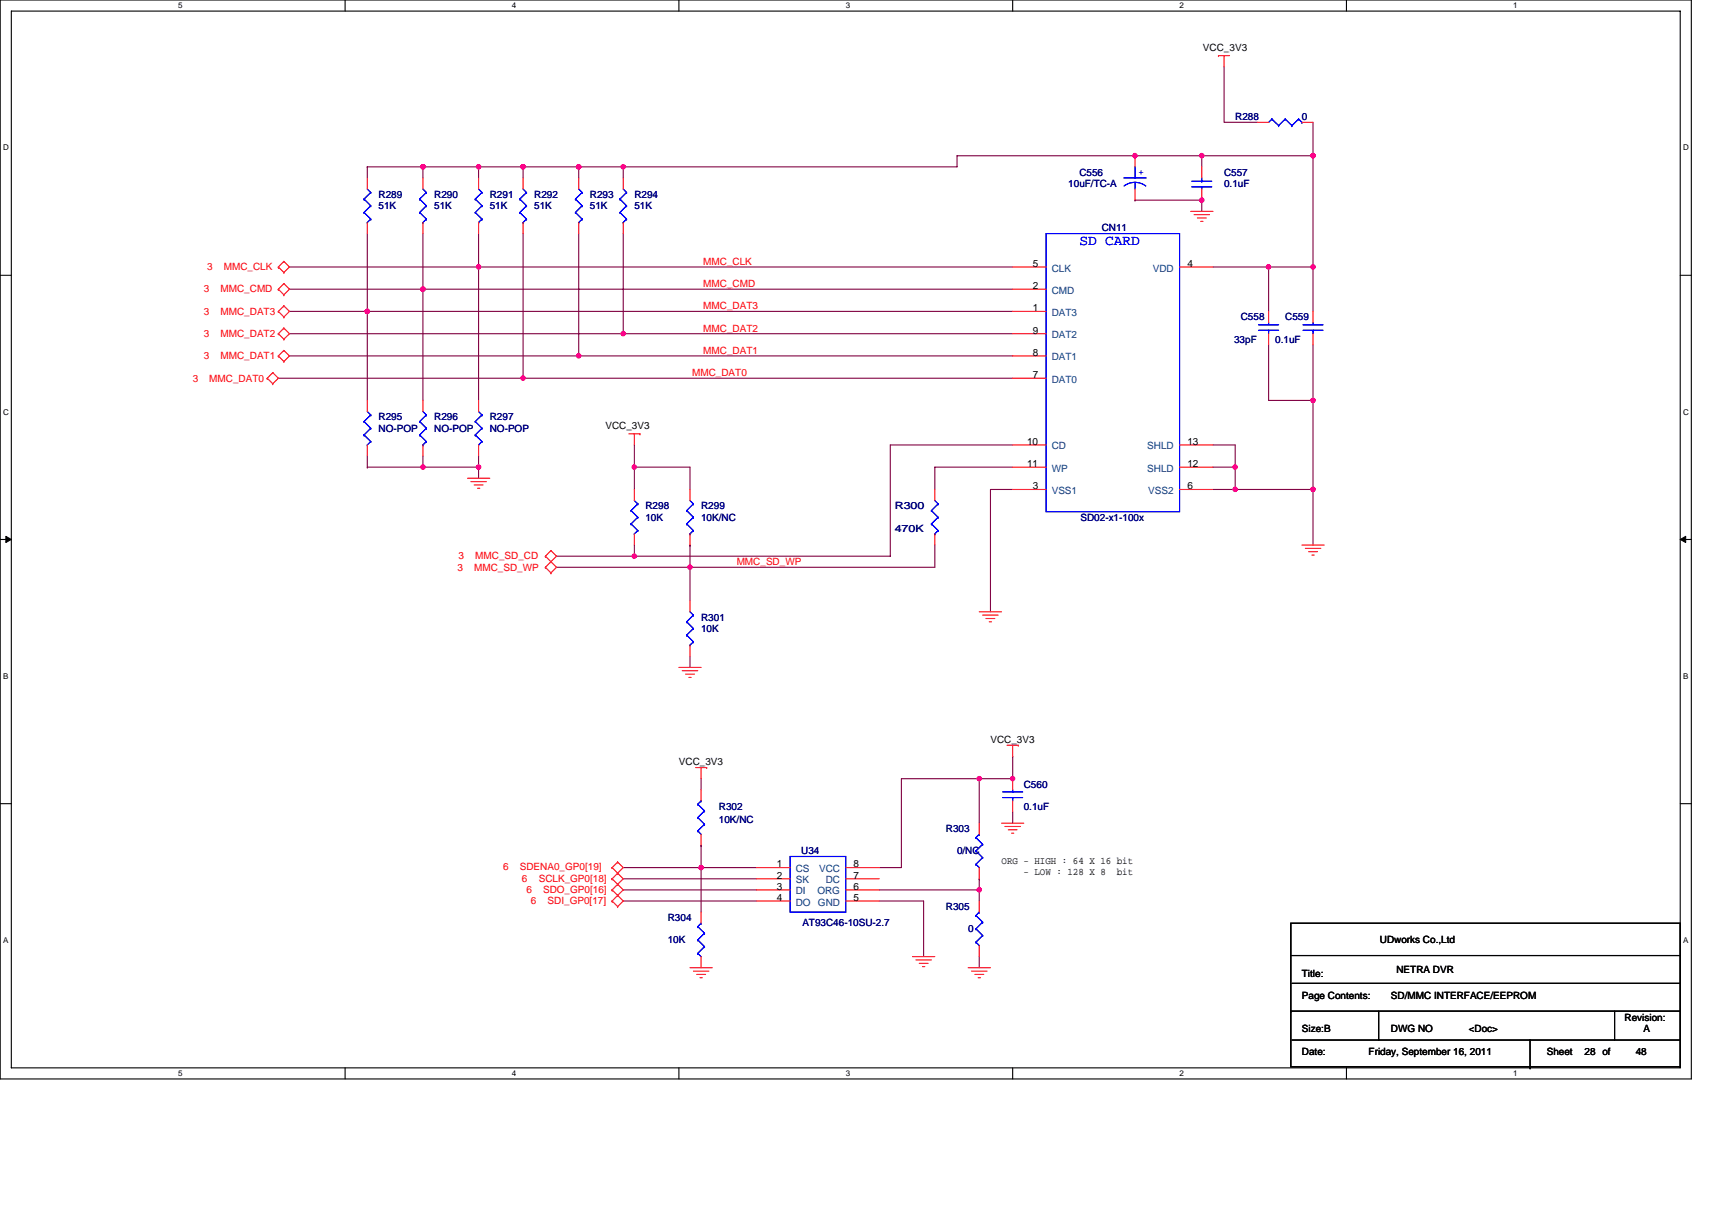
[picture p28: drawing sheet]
<svg xmlns="http://www.w3.org/2000/svg" width="297mm" height="210mm" viewBox="0 0 297 210" stroke-linecap="round" stroke-linejoin="round" font-family="sans-serif">
<defs><g id="words">
<text font-size="2.5" fill="#00f" x="187.3" y="42.5">SD CARD</text>
<g font-size="1.7">
<text x="208.7" y="8.9">VCC_3V3</text>
<text x="179.2" y="46.3">5</text>
<text x="206" y="46.3">4</text>
<text x="179.2" y="50.2">2</text>
<text x="179.2" y="54">1</text>
<text x="179.2" y="57.9">9</text>
<text x="179.2" y="65.6">7</text>
<text x="179.2" y="61.7">8</text>
<text x="105" y="74.5">VCC_3V3</text>
<text x="178.2" y="77.2">10</text>
<text x="206" y="77.2">13</text>
<text x="178.2" y="81">11</text>
<text x="206" y="81">12</text>
<text x="179.2" y="84.9">3</text>
<text x="206" y="84.9">6</text>
<text x="171.8" y="128.9">VCC_3V3</text>
<text x="117.8" y="132.8">VCC_3V3</text>
<text x="134.8" y="150.5">1</text>
<text x="134.8" y="152.5">2</text>
<text x="134.8" y="154.4">3</text>
<text x="148.1" y="150.5">8</text>
<text x="148.1" y="154.4">6</text>
<text x="148.1" y="152.5">7</text>
<text x="173.8" y="150">ORG - HIGH : 64 X 16 bit</text>
<text x="177.6" y="151.8">- LOW : 128 X 8</text>
<text x="193.8" y="151.8">bit</text>
<text x="134.8" y="156.3">4</text>
<text x="148.1" y="156.3">5</text>
<text x="239.4" y="163.7">UDworks Co.,Ltd</text>
<text x="225.9" y="169.5">Title:</text>
<text x="225.9" y="173.4">Page Contents:</text>
<text x="241.3" y="173.4">SD/MMC INTERFACE/EEPROM</text>
<text x="242.3" y="168.9">NETRA DVR</text>
<text x="225.9" y="179.1">Size:B</text>
<text x="241.3" y="179.1">DWG NO</text>
<text x="254.8" y="179.1">&lt;Doc&gt;</text>
<text x="281.9" y="177.2">Revision:</text>
<text x="285.2" y="179.1">A</text>
<text x="225.9" y="183">Date:</text>
<text x="237.5" y="183">Friday, September 16, 2011</text>
<text x="268.4" y="183">Sheet</text>
<text x="274.9" y="183">28 of</text>
<text x="283.8" y="183">48</text>
</g>
<g font-size="1.7" fill="#000080">
<text x="214.3" y="20.8">R288</text>
<text x="225.9" y="20.8">0</text>
<text x="65.7" y="34.4">R289</text>
<text x="75.3" y="34.4">R290</text>
<text x="85" y="34.4">R291</text>
<text x="92.7" y="34.4">R292</text>
<text x="102.3" y="34.4">R293</text>
<text x="110.1" y="34.4">R294</text>
<text x="185.4" y="32.4">10uF/TC-A</text>
<text x="187.3" y="30.5">C556</text>
<text x="212.4" y="30.5">C557</text>
<text x="212.4" y="32.4">0.1uF</text>
<text x="65.7" y="36.3">51K</text>
<text x="75.3" y="36.3">51K</text>
<text x="85" y="36.3">51K</text>
<text x="92.7" y="36.3">51K</text>
<text x="102.3" y="36.3">51K</text>
<text x="110.1" y="36.3">51K</text>
<text x="191.2" y="40.2">CN11</text>
<text x="214.1" y="59.5">33pF</text>
<text x="215.3" y="55.6">C558</text>
<text x="221.3" y="59.5">0.1uF</text>
<text x="223" y="55.6">C559</text>
<text x="65.7" y="73">R295</text>
<text x="65.7" y="74.9">NO-POP</text>
<text x="75.3" y="73">R296</text>
<text x="75.3" y="74.9">NO-POP</text>
<text x="85" y="73">R297</text>
<text x="85" y="74.9">NO-POP</text>
<text x="112" y="88.4">R298</text>
<text x="121.6" y="88.4">R299</text>
<text x="155.2" y="88.4">R300</text>
<text x="112" y="90.3">10K</text>
<text x="121.6" y="90.3">10K/NC</text>
<text x="155.2" y="92.3">470K</text>
<text x="187.5" y="90.3">SD02-x1-100x</text>
<text x="121.6" y="107.7">R301</text>
<text x="121.6" y="109.6">10K</text>
<text x="177.6" y="136.7">C560</text>
<text x="124.7" y="140.5">R302</text>
<text x="124.7" y="142.9">10K/NC</text>
<text x="177.6" y="140.5">0.1uF</text>
<text x="139" y="148.3">U34</text>
<text x="164.1" y="144.4">R303</text>
<text x="166" y="148.3">0/NC</text>
<text x="115.9" y="159.8">R304</text>
<text x="139.2" y="160.6">AT93C46-10SU-2.7</text>
<text x="164.1" y="157.9">R305</text>
<text x="168" y="161.8">0</text>
<text x="115.9" y="163.7">10K</text>
</g>
<text font-size="1.7" fill="#00f" x="197.5" y="30.3">+</text>
<g font-size="1.7" fill="#f00">
<text x="35.9" y="46.9">3</text>
<text x="38.8" y="46.9">MMC_CLK</text>
<text x="122" y="46">MMC_CLK</text>
<text x="35.4" y="50.8">3</text>
<text x="38.3" y="50.8">MMC_CMD</text>
<text x="122" y="49.8">MMC_CMD</text>
<text x="122" y="53.7">MMC_DAT3</text>
<text x="35.4" y="58.5">3</text>
<text x="35.4" y="54.6">3</text>
<text x="38.3" y="58.5">MMC_DAT2</text>
<text x="38.3" y="54.6">MMC_DAT3</text>
<text x="122" y="57.5">MMC_DAT2</text>
<text x="35.4" y="62.4">3</text>
<text x="38.3" y="62.4">MMC_DAT1</text>
<text x="120.1" y="65.3">MMC_DAT0</text>
<text x="122" y="61.4">MMC_DAT1</text>
<text x="33.4" y="66.2">3</text>
<text x="36.3" y="66.2">MMC_DAT0</text>
<text x="79.4" y="99">3</text>
<text x="79.6" y="97.1">3</text>
<text x="82.3" y="99">MMC_SD_WP</text>
<text x="82.5" y="97.1">MMC_SD_CD</text>
<text x="127.8" y="98.1">MMC_SD_WP</text>
<text x="87.3" y="151">6</text>
<text x="90.2" y="151">SDENA0_GP0[19]</text>
<text x="90.6" y="153.1">6</text>
<text x="91.4" y="155">6</text>
<text x="93.5" y="153.1">SCLK_GP0[18]</text>
<text x="94.2" y="155">SDO_GP0[16]</text>
<text x="92.1" y="156.9">6</text>
<text x="95" y="156.9">SDI_GP0[17]</text>
</g>
<g font-size="1.7" fill="#004080">
<text x="182.5" y="47.1">CLK</text>
<text x="200" y="47.1">VDD</text>
<text x="182.5" y="51">CMD</text>
<text x="182.5" y="54.8">DAT3</text>
<text x="182.5" y="58.7">DAT2</text>
<text x="182.5" y="62.5">DAT1</text>
<text x="182.5" y="66.4">DAT0</text>
<text x="182.5" y="78">CD</text>
<text x="199" y="78">SHLD</text>
<text x="182.5" y="81.9">WP</text>
<text x="199" y="81.9">SHLD</text>
<text x="182.5" y="85.7">VSS1</text>
<text x="199.2" y="85.7">VSS2</text>
<text x="138.1" y="151.3">CS</text>
<text x="138.1" y="153.3">SK</text>
<text x="138.1" y="155.2">DI</text>
<text x="141.8" y="155.2">ORG</text>
<text x="142.1" y="151.3">VCC</text>
<text x="143.3" y="153.3">DC</text>
<text x="138.1" y="157.1">DO</text>
<text x="141.9" y="157.1">GND</text>
</g>
<g font-size="1.4">
<text x="30.9" y="1.5">5</text>
<text x="88.8" y="1.5">4</text>
<text x="146.7" y="1.5">3</text>
<text x="204.7" y="1.5">2</text>
<text x="262.6" y="1.5">1</text>
<text x=".5" y="26.1">D</text>
<text x="292" y="26.1">D</text>
<text x=".5" y="71.9">C</text>
<text x="292" y="71.9">C</text>
<text x=".5" y="117.8">B</text>
<text x="292" y="117.8">B</text>
<text x=".5" y="163.6">A</text>
<text x="292" y="163.6">A</text>
<text x="30.9" y="186.8">5</text>
<text x="88.8" y="186.8">4</text>
<text x="146.7" y="186.8">3</text>
<text x="204.7" y="186.8">2</text>
<text x="262.6" y="186.8">1</text>
</g>
</g></defs>
<path d="M0 0h293.5v187.2h-293.5zM2 1.9h289.5v183.4h-289.5z" fill="none" stroke="#000" stroke-width=".19"/>
<g fill="#fff">
<path d="M30.9 .2h.8v1.6h-.8z"/>
<path d="M30.9 185.5h.8v1.6h-.8z"/>
</g>
<path d="M59.9 0v1.9M59.9 185.3v1.9" fill="none" stroke="#000" stroke-width=".19"/>
<g fill="#fff">
<path d="M88.8 .2h.8v1.6h-.8z"/>
<path d="M88.8 185.5h.8v1.6h-.8z"/>
</g>
<path d="M117.8 0v1.9M117.8 185.3v1.9" fill="none" stroke="#000" stroke-width=".19"/>
<g fill="#fff">
<path d="M146.7 .2h.8v1.6h-.8z"/>
<path d="M146.7 185.5h.8v1.6h-.8z"/>
</g>
<path d="M175.7 0v1.9M175.7 185.3v1.9" fill="none" stroke="#000" stroke-width=".19"/>
<g fill="#fff">
<path d="M204.7 .2h.7v1.6h-.7z"/>
<path d="M204.7 185.5h.7v1.6h-.7z"/>
</g>
<path d="M233.6 0v1.9M233.6 185.3v1.9" fill="none" stroke="#000" stroke-width=".19"/>
<g fill="#fff">
<path d="M262.6 .2h.7v1.6h-.7z"/>
<path d="M262.6 185.5h.7v1.6h-.7z"/>
<path d="M.5 24.8h1v1.6h-1z"/>
<path d="M292 24.8h1v1.6h-1z"/>
<path d="M.5 70.7h1v1.5h-1z"/>
<path d="M292 70.7h1v1.5h-1z"/>
</g>
<path d="M0 47.8h2M291.5 47.8h2" fill="none" stroke="#000" stroke-width=".19"/>
<g fill="#fff">
<path d="M.5 116.5h.9v1.6h-.9z"/>
<path d="M292 116.5h.9v1.6h-.9z"/>
</g>
<path d="M0 93.6h2M291.5 93.6h2" fill="none" stroke="#000" stroke-width=".19"/>
<path d="M1 93.1l1 .5-1 .5zM291.5 93.6l1-.5v1z" fill="#000" stroke="#000" stroke-width=".17"/>
<g fill="#fff">
<path d="M.5 162.4h.9v1.5h-.9z"/>
<path d="M292 162.4h.9v1.5h-.9z"/>
</g>
<path d="M0 139.5h2M291.5 139.5h2M224 160.2h67.5v24.9h-67.5zM224 165.8h67.5M224 175.5h.1M224 175.5h67.5M224.2 170.6h67.3M239.2 175.5v5M280.1 175.5v5M224.2 180.5h67.3M265.5 185.3h.1M265.5 180.5v4.8" fill="none" stroke="#000" stroke-width=".19"/>
<g fill="none" stroke="#800040" stroke-width=".19">
<path d="M212.4 11.6v9.6h5.8M63.7 29h.1M63.7 29v1.9M63.7 29h44.4M73.4 29h.1M73.4 29v1.9M83 29h.1M83 29v1.9M90.8 29h.1M90.8 29v1.9M100.4 29v1.9M100.4 29h.1"/>
<path d="M108.1 29h.1M108.1 29v1.9M196.9 34.7h.1M196.9 34.7h11.6v2M196.9 27h.1M196.9 27h-30.9v2h-57.9M196.9 27h30.9M208.5 27v2M208.5 27h.1M227.8 21.2v5.8M227.8 27h.1M227.8 27v19.3"/>
<path d="M50.2 54h13.5M50.2 46.3h32.8M50.2 57.9h57.9M50.2 50.2h23.2M63.7 54h.1M63.7 40.5v13.5M63.7 54v15.5M63.7 54h112M73.4 50.2h.1M73.4 40.5v9.7M73.4 50.2v19.3M73.4 50.2h102.3"/>
<path d="M83 46.3v23.2M83 40.5v5.8M83 46.3h.1M83 46.3h92.7M90.8 40.5v25.1M100.4 40.5v21.3M108.1 40.5v17.4M108.1 57.9h.1M108.1 57.9h67.6M210.5 46.3h9.6M220.1 59.8v9.7h7.7M220.1 46.3h.1"/>
<path d="M220.1 46.3v7.7M220.1 46.3h7.7M227.8 59.8v9.7M227.8 46.3v7.7M48.3 65.6h42.5M50.2 61.8h50.2M63.7 79.1v2M73.4 79.1v2M83 79.1v2M90.8 65.6h.1M90.8 65.6h84.9M100.4 61.8h.1"/>
<path d="M100.4 61.8h75.3M110.1 77.2v3.9M175.7 77.2h-21.2v19.3h-44.4M210.5 77.2h3.8v3.9M227.8 69.5h.1M227.8 69.5v25.1M63.7 81.1h.1M63.7 81.1h19.3M73.4 81.1h.1M83 81.1v1.9M96.6 96.5h13.5M96.6 98.4h23.1"/>
<path d="M110.1 81.1h.1M110.1 81.1v3.8M110.1 94.6v1.9M110.1 81.1h9.6v3.8M110.1 96.5h.1M119.7 94.6h.1M119.7 98.4h.1M119.7 98.4v5.8M119.7 94.6v3.8M162.2 94.6v3.8h-42.5M175.7 81.1h-13.5v3.8M175.7 84.9h-3.9v21.3"/>
<path d="M210.5 84.9h3.8M210.5 81.1h3.8M214.3 81.1h.1M214.3 84.9h13.5M214.3 81.1v3.8M227.8 84.9h.1M119.7 113.9v1.9M121.6 135.1v2M169.9 135.1h.1M175.7 131.3h.1M175.7 131.3v3.8h-5.8M108.1 152.5h23.2"/>
<path d="M108.1 154.4h23.2M108.1 150.6h13.5M108.1 156.4h23.2M121.6 146.7h.1M121.6 150.6h9.7M121.6 150.6h.1M121.6 146.7v11.6M152.5 156.4h7.7v9.6M152.5 154.4h17.4M169.9 152.5h.1M169.9 142.9v-7.8h-13.5v15.5h-3.9M169.9 154.4v2"/>
<path d="M169.9 152.5v1.9M175.7 140.9v2M169.9 166v1.9"/>
</g>
<g fill="#f0f" stroke="#f0f" stroke-width=".19">
<circle cx="100.4" cy="61.8" r=".38"/>
<circle cx="208.5" cy="34.7" r=".38"/>
<circle cx="83" cy="28.9" r=".38"/>
<circle cx="73.4" cy="28.9" r=".38"/>
<circle cx="90.7" cy="28.9" r=".38"/>
<circle cx="108.1" cy="28.9" r=".38"/>
<circle cx="100.4" cy="28.9" r=".38"/>
<circle cx="83" cy="81.1" r=".38"/>
<circle cx="73.4" cy="81.1" r=".38"/>
<circle cx="110" cy="81.1" r=".38"/>
<circle cx="119.7" cy="98.4" r=".38"/>
<circle cx="63.7" cy="54" r=".38"/>
<circle cx="73.4" cy="50.2" r=".38"/>
<circle cx="90.7" cy="65.6" r=".38"/>
<circle cx="83" cy="46.3" r=".38"/>
<circle cx="108.1" cy="57.9" r=".38"/>
<circle cx="196.9" cy="27" r=".38"/>
<circle cx="220.1" cy="46.3" r=".38"/>
<circle cx="227.8" cy="84.9" r=".38"/>
<circle cx="214.3" cy="84.9" r=".38"/>
<circle cx="214.3" cy="81.1" r=".37"/>
<circle cx="227.8" cy="69.5" r=".38"/>
<circle cx="227.8" cy="27" r=".38"/>
<circle cx="208.5" cy="27" r=".38"/>
<circle cx="110" cy="96.5" r=".38"/>
<circle cx="227.8" cy="46.3" r=".38"/>
<circle cx="121.6" cy="150.6" r=".38"/>
<circle cx="169.9" cy="154.4" r=".38"/>
<circle cx="169.9" cy="135.1" r=".38"/>
<circle cx="175.7" cy="135.1" r=".37"/>
</g>
<g fill="none" stroke="#f00" stroke-width=".19">
<path d="M211.4 9.7h.1M211.4 9.7h1.9M212.4 9.7v1.9M63.7 30.9v1.9M63.7 38.6v1.9M73.4 30.9v1.9M73.4 38.6v1.9M83 30.9v1.9M83 38.6v1.9M90.8 30.9v1.9M90.8 38.6v1.9M100.4 30.9v1.9"/>
<path d="M100.4 38.6v1.9M108.1 30.9v1.9M108.1 38.6v1.9M196.9 27v2M196.9 32.8v1.9M206.6 36.7h3.9M207.2 37.3h2.7M207.7 37.8h1.6M208.3 38.4h.4M208.5 29v1.9M208.5 32.8v1.9M218.2 21.2h1.9"/>
<path d="M225.9 21.2h1.9M48.3 57.9h.1M48.3 54h.1M48.3 46.3h.1M48.3 50.2h.1M48.3 57.9l1 1M48.3 54l1 1M48.3 46.3l1 1M48.3 50.2l1 1M49.3 56.9h.1M49.3 58.9h.1M49.3 53.1h.1"/>
<path d="M49.3 55h.1M49.3 45.4h.1M49.3 47.3h.1M49.3 49.2h.1M49.3 51.2h.1M49.3 56.9l.9 1-.9 1M49.3 56.9l-1 1M49.3 53.1l.9 .9-.9 1M49.3 53.1l-1 .9M49.3 45.4l.9 .9-.9 1M49.3 45.4l-1 .9M49.3 49.2l.9 1-.9 1"/>
<path d="M49.3 49.2l-1 1M175.7 54h5.8M175.7 50.2h5.8M175.7 46.3h5.8M175.7 57.9h5.8M204.7 46.3h5.8M220.1 54v2M220.1 57.9v1.9M227.8 54v2M227.8 57.9v1.9M46.4 65.6h.1M46.4 65.6l.9 1"/>
<path d="M47.3 64.7h.1M47.3 66.6h.1M47.3 64.7l1 .9-1 1M47.3 64.7l-.9 .9M48.3 61.8h.1M48.3 61.8l1 .9M49.3 60.8h.1M49.3 62.7h.1M49.3 60.8l.9 1-.9 .9M49.3 60.8l-1 1M63.7 69.5v1.9M63.7 77.2v1.9"/>
<path d="M73.4 69.5v1.9M73.4 77.2v1.9M83 69.5v1.9M83 77.2v1.9M109.1 75.3h1.9M110.1 75.3v1.9M111 75.3h.1M175.7 65.6h5.8M175.7 61.8h5.8M175.7 77.2h5.8M204.7 77.2h5.8M81.1 83h3.9"/>
<path d="M81.7 83.6h2.7M82.3 84.2h1.5M82.8 84.7h.4M94.6 98.4h.1M94.6 96.5h.1M94.6 96.5l2 1.9-1 1M94.6 98.4l1 1M95.6 97.5h.1M95.6 99.4h.1M95.6 95.5h.1M95.6 97.5l-1 .9M95.6 95.5l1 1-1 1"/>
<path d="M95.6 95.5l-1 1M110.1 84.9v2M110.1 92.6v2M119.7 84.9v2M119.7 92.6v2M162.2 84.9v2M162.2 92.6v2M175.7 84.9h5.8M175.7 81.1h5.8M204.7 84.9h5.8M204.7 81.1h5.8M225.9 94.6h3.9"/>
<path d="M226.5 95.2h2.7M227.1 95.7h1.5M227.6 96.3h.4M117.8 115.8h3.8M118.4 116.4h2.7M119 117h1.5M119.5 117.6h.4M119.7 104.2v2M119.7 112v1.9M169.9 106.2h3.9M170.5 106.7h2.7M171.1 107.3h1.5"/>
<path d="M171.6 107.9h.4M120.7 133.2h1.9M121.6 133.2v1.9M121.6 137.1v1.9M122.6 133.2h.1M174.7 129.3h2M175.7 129.3v2M175.7 135.1v2M175.7 139v1.9M176.7 129.3h.1M106.2 152.5h.1M106.2 154.4h.1"/>
<path d="M106.2 156.4h.1M106.2 150.6h.1M106.2 152.5l1.9 1.9-.9 1M106.2 154.4l1.9 2-.9 .9M106.2 156.4l1 .9M106.2 150.6l1 .9M107.2 151.5h.1M107.2 153.5h.1M107.2 155.4h.1M107.2 157.3h.1M107.2 149.6h.1M107.2 151.5l.9 1-.9 1"/>
<path d="M107.2 151.5l-1 1M107.2 153.5l-1 .9M107.2 155.4l-1 1M107.2 149.6l.9 1-.9 .9M107.2 149.6l-1 1M121.6 144.8v1.9M121.6 158.3v1.9M131.3 150.6h5.8M131.3 152.5h5.8M131.3 154.4h5.8M131.3 156.4h5.8M146.7 150.6h5.8"/>
<path d="M146.7 152.5h5.8M146.7 154.4h5.8M146.7 156.4h5.8M169.9 142.9v1.9M169.9 150.6v1.9M169.9 156.4v1.9M173.8 142.9h3.8M174.3 143.4h2.8M174.9 144h1.6M175.5 144.6h.4M119.7 167.9h3.9M120.3 168.5h2.7"/>
<path d="M120.9 169.1h1.5M121.5 169.7h.4M121.6 166v1.9M158.3 166h3.9M158.9 166.6h2.7M159.5 167.2h1.5M160.1 167.7h.4M168 167.9h3.8M168.6 168.5h2.7M169.1 169.1h1.6M169.7 169.7h.4M169.9 164.1v1.9"/>
</g>
<g fill="none" stroke="#00f" stroke-width=".19">
<path d="M63.2 34.5h.1M63.2 36.9h.1M63.2 34.5l1.1 1.2M63.2 36.9l1.1 1.1M63.7 38.6h.1M63.7 32.8l.6 .6M64.3 33.4h.1M64.3 35.7h.1M64.3 38h.1M64.3 33.4l-1.1 1.1M64.3 35.7l-1.1 1.2M64.3 38l-.6 .6"/>
<path d="M72.8 34.5h.1M72.8 36.9h.1M72.8 34.5l1.2 1.2M72.8 36.9l1.2 1.1M73.4 38.6h.1M73.4 32.8l.6 .6M74 33.4h.1M74 35.7h.1M74 38h.1M74 33.4l-1.2 1.1M74 35.7l-1.2 1.2M74 38l-.6 .6"/>
<path d="M82.5 34.5h.1M82.5 36.9h.1M82.5 34.5l1.1 1.2M82.5 36.9l1.1 1.1M83 38.6h.1M83 32.8l.6 .6M83.6 33.4h.1M83.6 35.7h.1M83.6 38h.1M83.6 33.4l-1.1 1.1M83.6 35.7l-1.1 1.2M83.6 38l-.6 .6"/>
<path d="M90.2 34.5h.1M90.2 36.9h.1M90.2 34.5l1.2 1.2M90.2 36.9l1.2 1.1M90.8 38.6h.1M90.8 32.8l.6 .6M91.4 33.4h.1M91.4 35.7h.1M91.4 38h.1M91.4 33.4l-1.2 1.1M91.4 35.7l-1.2 1.2M91.4 38l-.6 .6"/>
<path d="M99.8 34.5h.1M99.8 36.9h.1M99.8 34.5l1.2 1.2M99.8 36.9l1.2 1.1M100.4 38.6h.1M100.4 32.8l.6 .6M101 33.4h.1M101 35.7h.1M101 38h.1M101 33.4l-1.2 1.1M101 35.7l-1.2 1.2M101 38l-.6 .6"/>
<path d="M107.6 34.5h.1M107.6 36.9h.1M107.6 34.5l1.1 1.2M107.6 36.9l1.1 1.1M108.1 38.6h.1M108.1 32.8l.6 .6M108.7 33.4h.1M108.7 35.7h.1M108.7 38h.1M108.7 33.4l-1.1 1.1M108.7 35.7l-1.1 1.2M108.7 38l-.6 .6"/>
<path d="M195 30.9h3.9M196.9 31.6l1.2 .3 .7 .4M196.9 31.6l-1.2 .3-.7 .4M196.9 31.6v1.2M196.9 29v1.9M206.8 31.5h3.4M206.8 32.4h3.4M208.5 32.4v.4M208.5 31.5h.1M208.5 30.9v.6M220.7 20.7h.1M220.7 20.7l-.6 .5"/>
<path d="M220.7 20.7l1.1 1.1M221.8 21.8h.1M223 20.7h.1M223 20.7l-1.2 1.1M223 20.7l1.2 1.1M224.2 21.8h.1M225.3 20.7h.1M225.3 20.7l-1.1 1.1M225.3 20.7l.6 .5M225.9 21.2h.1M181.5 40.5h23.2v48.3h-23.2zM218.4 57.3h3.4"/>
<path d="M218.4 56.4h3.4M220.1 56v.4M220.1 57.3h.1M220.1 57.3v.6M226.1 57.3h3.4M226.1 56.4h3.4M227.8 56v.4M227.8 57.3h.1M227.8 57.3v.6M63.2 73.2h.1M63.2 75.5h.1M63.2 73.2l1.1 1.1"/>
<path d="M63.2 75.5l1.1 1.1M63.7 77.2h.1M63.7 71.4l.6 .6M64.3 72h.1M64.3 74.3h.1M64.3 76.6h.1M64.3 72l-1.1 1.2M64.3 74.3l-1.1 1.2M64.3 76.6l-.6 .6M72.8 73.2h.1M72.8 75.5h.1M72.8 73.2l1.2 1.1"/>
<path d="M72.8 75.5l1.2 1.1M73.4 77.2h.1M73.4 71.4l.6 .6M74 72h.1M74 74.3h.1M74 76.6h.1M74 72l-1.2 1.2M74 74.3l-1.2 1.2M74 76.6l-.6 .6M82.5 73.2h.1M82.5 75.5h.1M82.5 73.2l1.1 1.1"/>
<path d="M82.5 75.5l1.1 1.1M83 77.2h.1M83 71.4l.6 .6M83.6 72h.1M83.6 74.3h.1M83.6 76.6h.1M83.6 72l-1.1 1.2M83.6 74.3l-1.1 1.2M83.6 76.6l-.6 .6M109.5 88.6h.1M109.5 90.9h.1M109.5 90.9l1.2 1.2"/>
<path d="M109.5 88.6l1.2 1.2M110.1 92.6h.1M110.1 86.9l.6 .5M110.7 92.1h.1M110.7 89.8h.1M110.7 87.4h.1M110.7 92.1l-.6 .5M110.7 87.4l-1.2 1.2M110.7 89.8l-1.2 1.1M119.1 88.6h.1M119.1 90.9h.1M119.1 90.9l1.2 1.2"/>
<path d="M119.1 88.6l1.2 1.2M119.7 92.6h.1M119.7 86.9l.6 .5M120.3 92.1h.1M120.3 89.8h.1M120.3 87.4h.1M120.3 92.1l-.6 .5M120.3 87.4l-1.2 1.2M120.3 89.8l-1.2 1.1M161.6 88.6h.1M161.6 90.9h.1M161.6 88.6l1.2 1.2"/>
<path d="M161.6 90.9l1.2 1.2M162.2 92.6h.1M162.2 86.9l.6 .5M162.8 87.4h.1M162.8 89.8h.1M162.8 92.1h.1M162.8 87.4l-1.2 1.2M162.8 89.8l-1.2 1.1M162.8 92.1l-.6 .5M119.1 107.9h.1M119.1 110.2h.1M119.1 110.2l1.2 1.2"/>
<path d="M119.1 107.9l1.2 1.2M119.7 112h.1M119.7 106.2l.6 .5M120.3 111.4h.1M120.3 109.1h.1M120.3 106.7h.1M120.3 111.4l-.6 .6M120.3 106.7l-1.2 1.2M120.3 109.1l-1.2 1.1M121.1 139.6h.1M121.1 139.6l1.1 1.1M121.6 139h.1"/>
<path d="M121.6 139l-.5 .6M174 138.4h3.4M174 137.4h3.4M175.7 137.1v.3M175.7 138.4h.1M175.7 138.4v.6M121.1 144.2h.1M121.1 141.9h.1M121.1 144.2l.5 .6M121.1 141.9l1.1 1.1M122.2 143h.1M122.2 140.7h.1"/>
<path d="M122.2 143l-1.1 1.2M122.2 140.7l-1.1 1.2M137.1 148.6h9.6v9.7h-9.6zM169.3 158.9h.1M169.3 150h.1M169.3 147.7h.1M169.3 145.4h.1M169.3 158.9l1.2 1.1M169.3 150l.6 .6M169.3 147.7l1.2 1.1M169.3 145.4l1.2 1.1M169.9 158.3h.1"/>
<path d="M169.9 144.8h.1M169.9 158.3l-.6 .6M169.9 144.8l-.6 .6M170.5 148.8h.1M170.5 146.5h.1M170.5 148.8l-1.2 1.2M170.5 146.5l-1.2 1.2M121.1 165.4h.1M121.1 163.1h.1M121.1 160.8h.1M121.1 165.4l.5 .6M121.1 163.1l1.1 1.2"/>
<path d="M121.1 160.8l1.1 1.1M121.6 160.2h.1M121.6 160.2l-.5 .6M122.2 164.3h.1M122.2 161.9h.1M122.2 164.3l-1.1 1.1M122.2 161.9l-1.1 1.2M169.3 163.5h.1M169.3 161.2h.1M169.3 163.5l.6 .6M169.3 161.2l1.2 1.1M170.5 162.3h.1"/>
<path d="M170.5 160h.1M170.5 162.3l-1.2 1.2M170.5 160l-1.2 1.2"/>
</g>
<use href="#words"/>
</svg>
